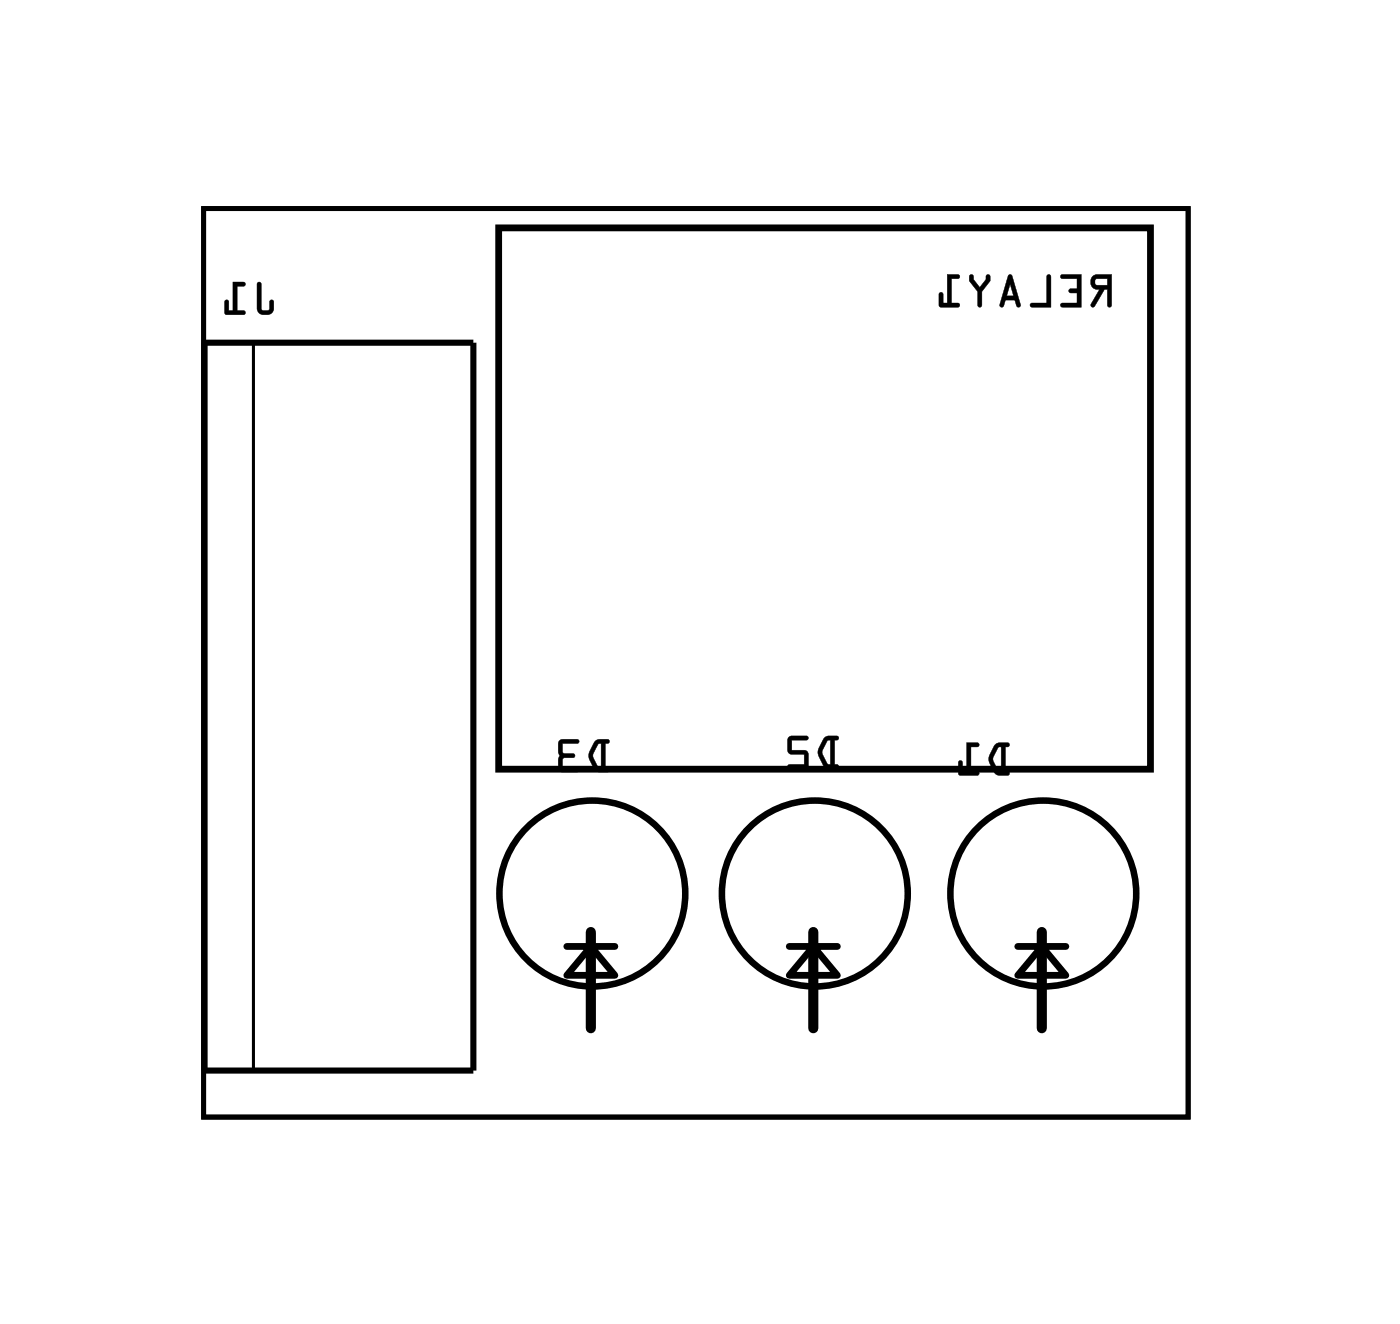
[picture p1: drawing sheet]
<svg xmlns="http://www.w3.org/2000/svg" width="58mm" height="55mm" viewBox="0 0 58 55" stroke-linecap="round" stroke-linejoin="round" font-family="sans-serif">
<path d="M8.5 8.7h40.9v37.7h-40.9z" fill="none" stroke="#000" stroke-width=".2"/>
<path d="M8.5 8.7h40.9v37.7h-40.9z" fill="none" stroke="#000" stroke-width=".04"/>
<path d="M8.5 14.2h11.2v30.3h-11.2z" fill="none" stroke="#000" stroke-width=".25"/>
<path d="M10.5 14.2v30.3" fill="none" stroke="#000" stroke-width=".13"/>
<g fill="none" stroke="#000" stroke-width=".27">
<circle cx="24.6" cy="37.1" r="3.9"/>
<circle cx="33.9" cy="37.1" r="3.9"/>
<circle cx="43.4" cy="37.1" r="3.9"/>
</g>
<path d="M24.6 38.7v4M33.8 38.7v4M43.3 38.7v4" fill="none" stroke="#000" stroke-width=".42"/>
<path d="M20.7 9.5h27.1v22.5h-27.1zM23.6 39.3h1l-1 1.2h2l-1-1.2h1M32.8 39.3h1l-1 1.2h2l-1-1.2h1M42.3 39.3h1l-1 1.2h2l-1-1.2h1" fill="none" stroke="#000" stroke-width=".28"/>
<g fill="#000">
<path d="M10.7 11.7v1.1a.36 .36 0 0 0 .3 .3 .36 .36 0 0 0 .4-.3v-.3h-.1h-.1v.4h-.3v-1.1zM9.7 11.7v1.2h-.2v-.4h-.1l-.1 .5 .9 .1v-.2h-.3v-1h.3v-.1z"/>
<path d="M10.7 11.7v1.1a.37 .37 0 0 0 .3 .3 .37 .37 0 0 0 .4-.3v-.2a.1 .1 0 0 0-.1-.1 .1 .1 0 0 0-.1 .1v.3h-.3v-1.1zM10.7 11.8h.2v1.1h.3l.1-.4h.1v.3a.35 .35 0 0 1-.4 .3 .35 .35 0 0 1-.3-.3zM9.7 11.7v1.2h-.2v-.3a.1 .1 0 0 0-.1-.1 .1 .1 0 0 0-.1 .1l.1 .5h.7a.1 .1 0 0 0 .1-.1 .1 .1 0 0 0-.1-.1h-.2v-1h.2a.1 .1 0 0 0 .1-.1 .1 .1 0 0 0-.1-.1zM9.7 11.7l.5 .1-.1 .1h-.2v1h.2v.2l-.7-.1v-.5h.1v.4h.2z"/>
<path d="M45.4 11.5a.32 .32 0 0 0 0 .4 .32 .32 0 0 0 .3 .1l-.3 .7 .1 .1 .4-.8h.1v.7l.2 .1v-1.4zM45.6 11.6h.4v.3l-.4-.1zM44.1 11.4v.2h.7v.4h-.3l-.1 .1 .1 .1h.3v.4h-.6l-.1 .1 .9 .1v-1.4zM43.5 11.4v1.2h-.6v.2h.8v-1.3zM41.9 11.4l-.3 1.3 .1 .1 .1-.3h.4l.1 .2 .1 .1v-.1l-.3-1.2zM42 11.8l.1 .5h-.2zM40.3 11.4v.3l.3 .4v.6l.2 .1v-.7l.4-.4v-.2l-.2-.1v.2l-.3 .3-.2-.3v-.2zM39.4 11.4v1.2h-.2v-.4h-.1l-.1 .5 .9 .1v-.2h-.3v-1h.3v-.1z"/>
<path d="M45.4 11.5a.32 .32 0 0 0 0 .4 .32 .32 0 0 0 .3 .1l-.3 .6a.1 .1 0 0 0 0 .2 .1 .1 0 0 0 .1-.1l.4-.7h.1v.7a.1 .1 0 0 0 .1 .1 .1 .1 0 0 0 .1-.1v-1.3h-.6zM45.4 11.5l.8-.1v1.4l-.1-.1v-.7h-.2l-.4 .7h-.1l.3-.7a.31 .31 0 0 1-.3-.1 .31 .31 0 0 1 0-.4zM45.6 11.6h.4v.3l-.4-.1zM45.5 11.6l.1 .3h.5v-.3zM44.1 11.4v.2h.7v.4h-.3a.1 .1 0 0 0-.1 .1 .1 .1 0 0 0 .1 .1h.3v.4h-.6a.1 .1 0 0 0-.1 .1 .1 .1 0 0 0 .1 .1h.8v-1.4zM44.1 11.4h.9v1.4l-.9-.1 .1-.1h.6v-.4h-.3l-.1-.1 .1-.1h.3v-.4h-.7zM43.5 11.4v1.2h-.6a.1 .1 0 0 0-.1 .1 .1 .1 0 0 0 .1 .1h.8v-1.3zM43.6 11.4l.1 .1v1.3h-.8v-.2h.6zM41.9 11.4l-.3 1.3 .1 .1 .1-.3h.4l.1 .2 .1 .1v-.1l-.3-1.2zM41.9 11.5h.2l.3 1.2v.1l-.1-.1-.1-.2h-.4l-.1 .2h-.1zM42 11.8l.1 .5h-.2zM42 11.8l-.2 .5h.4zM40.3 11.4v.3l.3 .4v.6a.1 .1 0 0 0 .1 .1 .1 .1 0 0 0 .1-.1v-.6l.4-.4v-.2a.1 .1 0 0 0-.1-.1 .1 .1 0 0 0-.1 .1v.1l-.3 .3-.2-.3v-.2zM40.3 11.4h.1l.1 .2 .2 .4 .3-.4v-.2l.2 .1v.2l-.4 .4v.7l-.1-.1v-.6l-.4-.4zM39.4 11.4v1.2h-.2v-.4a.1 .1 0 0 0-.1-.1 .1 .1 0 0 0-.1 .1l.1 .6h.7a.1 .1 0 0 0 .1-.1 .1 .1 0 0 0-.1-.1h-.2v-1h.2a.1 .1 0 0 0 .1-.1 .1 .1 0 0 0-.1-.1zM39.4 11.4l.5 .1v.1h-.3v1h.3v.2l-.8-.1v-.5h.1v.4h.2z"/>
<path d="M24.7 30.8a.81 .81 0 0 0 0 1.2l.6 .1v-.1l-.1-.1v-1h.1v-.1l-.4-.1zM24.9 30.9h.1v1h-.1l-.3-.5zM23.3 30.8l-.1 1.2 .2 .1h.6v-.2h-.6v-.4h.5v-.1v-.1h-.5v-.4h.6l.1-.1z"/>
<path d="M24.7 30.8l-.2 .5v.3l.3 .5h.5a.1 .1 0 0 0 .1-.1 .1 .1 0 0 0-.1-.1h-.1v-1h.1a.1 .1 0 0 0 .1-.1 .1 .1 0 0 0-.1-.1zM24.7 30.8l.2-.1 .4 .1v.1h-.1v1h.1v.2l-.5-.1-.3-.4v-.4zM24.9 30.9h.1v1h-.1l-.2-.5zM24.9 30.9l-.3 .5 .2 .5h.2v-1zM23.3 30.8l-.1 1.2 .2 .1h.6a.1 .1 0 0 0 .1-.1 .1 .1 0 0 0-.1-.1h-.6v-.4h.4a.1 .1 0 0 0 .1-.1 .1 .1 0 0 0-.1-.1h-.4v-.4h.6a.1 .1 0 0 0 .1-.1 .1 .1 0 0 0-.1-.1zM23.3 30.8h.8l-.1 .1h-.6v.4h.5v.1v.1h-.5v.4h.6v.2h-.6l-.2-.1z"/>
<path d="M34.3 30.7a.81 .81 0 0 0 0 1.2l.5 .1 .1-.1-.2-.1v-1l.1-.1 .1-.1h-.4zM34.4 30.8h.1v1l-.1-.1-.2-.4zM32.8 30.6v.6l.1 .2h.5v.4h-.6l-.1 .1 .9 .1v-.8h-.7v-.4h.6l.1-.2z"/>
<path d="M34.3 30.7l-.3 .5v.3l.3 .4 .5 .1a.1 .1 0 0 0 .1-.1 .1 .1 0 0 0-.1-.1h-.1v-1h.1a.1 .1 0 0 0 .1-.1 .1 .1 0 0 0-.1-.1zM34.3 30.7l.2-.1h.4l-.1 .2h-.1v1h.1v.1h-.5l-.3-.5v-.3zM34.4 30.8h.1v1l-.1-.1-.2-.4zM34.4 30.8l-.2 .5 .2 .4 .1 .1v-1zM32.8 30.6v.7l.6 .1v.4h-.6a.1 .1 0 0 0-.1 .1 .1 .1 0 0 0 .1 .1h.8v-.8h-.7v-.4h.6a.1 .1 0 0 0 .1-.1 .1 .1 0 0 0-.1-.1zM32.8 30.6h.8l-.1 .2h-.6v.4h.7v.8l-.8-.1v-.1h.6v-.5h-.5l-.1-.1z"/>
<path d="M41.4 31a.81 .81 0 0 0 0 1.1l.5 .1 .1-.1h-.2v-1.1h.2v-.1h-.4zM41.5 31.1l.1-.1v1.1l-.1-.1-.2-.4zM40.2 30.9v1.2h-.2v-.4l-.1-.1v.6h.8v-.1h-.3v-1.1h.3v-.1z"/>
<path d="M41.4 31l-.3 .5v.2l.3 .5h.5a.1 .1 0 0 0 .1-.1 .1 .1 0 0 0-.1-.1l-.1 .1v-1.1l.1 .1a.1 .1 0 0 0 .1-.1 .1 .1 0 0 0-.1-.1zM41.4 31l.2-.1h.4l-.1 .1h-.1v1.1h.1v.1h-.5l-.3-.5v-.3zM41.5 31.1l.1-.1v1.1l-.1-.1-.2-.4zM41.5 31.1l-.2 .5 .2 .4 .1 .1v-1.1zM40.2 30.9v1.2h-.2v-.4a.1 .1 0 0 0-.1-.1 .1 .1 0 0 0-.1 .1l.1 .5h.7a.1 .1 0 0 0 .1-.1 .1 .1 0 0 0-.1-.1l-.2 .1v-1.1l.2 .1a.1 .1 0 0 0 .1-.1 .1 .1 0 0 0-.1-.1zM40.2 30.9h.5v.1h-.3v1.1h.3v.1h-.8v-.6l.1 .1v.4h.2z"/>
</g>
<path d="M14.1 15.9h2v2h-2z" fill="#fff"/>
<path d="M14.1 15.9h2v2h-2z" fill="none" stroke="#fff" stroke-width=".76" stroke-linecap="butt"/>
<circle cx="15.1" cy="16.9" r="1" fill="#fff"/>
<circle cx="15.1" cy="16.9" r="1" fill="none" stroke="#fff" stroke-width=".76" stroke-linecap="butt"/>
<circle cx="15.1" cy="21.9" r="1" fill="#fff"/>
<circle cx="15.1" cy="21.9" r="1" fill="none" stroke="#fff" stroke-width=".76" stroke-linecap="butt"/>
<circle cx="15.1" cy="26.9" r="1" fill="#fff"/>
<circle cx="15.1" cy="26.9" r="1" fill="none" stroke="#fff" stroke-width=".76" stroke-linecap="butt"/>
<circle cx="15.1" cy="31.9" r="1" fill="#fff"/>
<circle cx="15.1" cy="31.9" r="1" fill="none" stroke="#fff" stroke-width=".76" stroke-linecap="butt"/>
<circle cx="15.1" cy="36.9" r="1" fill="#fff"/>
<circle cx="15.1" cy="36.9" r="1" fill="none" stroke="#fff" stroke-width=".76" stroke-linecap="butt"/>
<circle cx="15.1" cy="41.9" r="1" fill="#fff"/>
<circle cx="15.1" cy="41.9" r="1" fill="none" stroke="#fff" stroke-width=".76" stroke-linecap="butt"/>
</svg>
